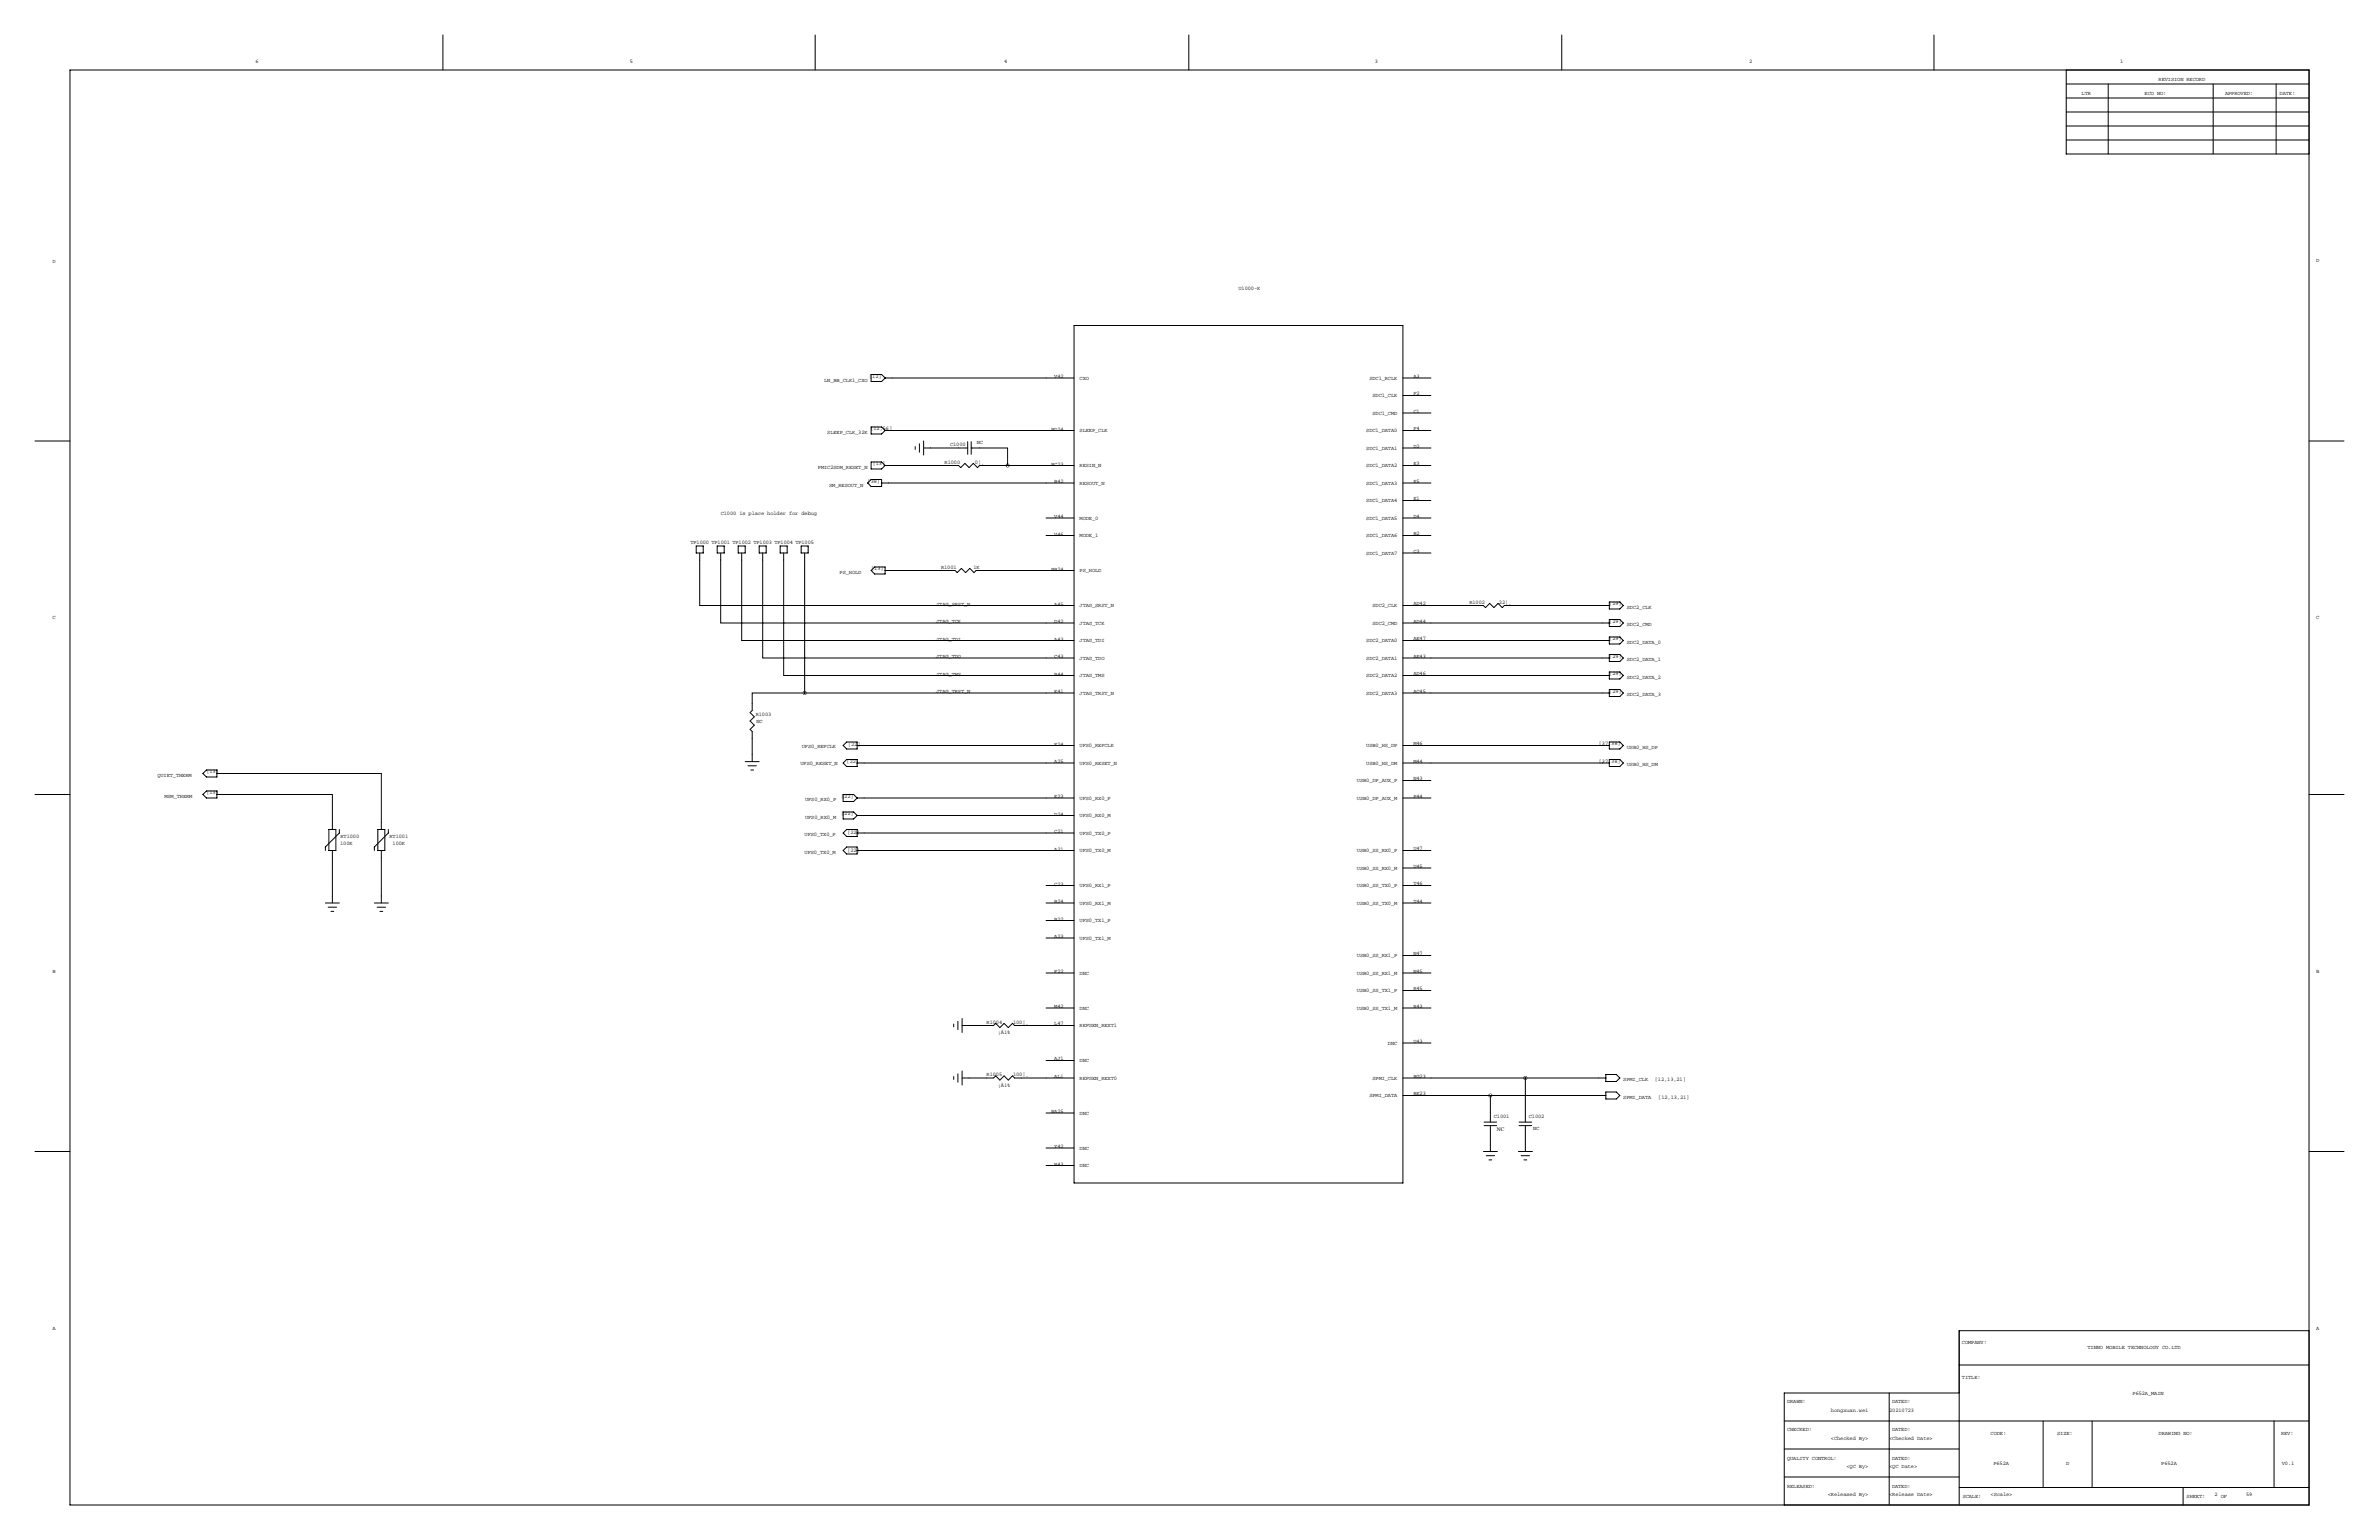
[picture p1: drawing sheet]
<svg xmlns="http://www.w3.org/2000/svg" width="864mm" height="559mm" viewBox="0 0 864 559" stroke-linecap="round" stroke-linejoin="round" font-family="sans-serif">
<defs><g id="words">
<g font-size="2">
<text x="92.7" y="22.9">6</text>
<text x="228.6" y="22.9">5</text>
<text x="364.5" y="22.9">4</text>
<text x="499.1" y="22.9">3</text>
<text x="635" y="22.9">2</text>
<text x="769.6" y="22.9">1</text>
<text x="783.6" y="29.2">REVISION RECORD</text>
<text x="755.7" y="34.3">LTR</text>
<text x="778.5" y="34.3">ECO NO:</text>
<text x="807.7" y="34.3">APPROVED:</text>
<text x="827.5" y="34.3">DATE:</text>
<text x="19.1" y="95.2">D</text>
<text x="840.7" y="95.2">D</text>
<text x="449.6" y="105.4">U1000-K</text>
<text x="315.5" y="137">[12]</text>
<text x="382.7" y="137.2">V42</text>
<text x="391.9" y="137.7">CXO</text>
<text x="497.1" y="137.7">SDC1_RCLK</text>
<text x="513.1" y="137.2">A3</text>
<text x="299.2" y="138.4">LN_BB_CLK1_CXO</text>
<text x="513.1" y="143.5">F2</text>
<text x="498.2" y="144.1">SDC1_CLK</text>
<text x="513.1" y="149.9">C1</text>
<text x="498.2" y="150.4">SDC1_CMD</text>
<text x="300.3" y="157.5">SLEEP_CLK_32K</text>
<text x="316" y="156">[12,56]</text>
<text x="344.9" y="161.8">C1000</text>
<text x="354.6" y="161.1">NC</text>
<text x="381.6" y="156.2">BD24</text>
<text x="391.9" y="156.8">SLEEP_CLK</text>
<text x="496" y="156.8">SDC1_DATA0</text>
<text x="513.1" y="156.2">F4</text>
<text x="496" y="163.1">SDC1_DATA1</text>
<text x="513.1" y="162.6">D2</text>
<text x="296.9" y="170.2">PMIC2SDM_RESET_N</text>
<text x="316.8" y="168.7">[13]</text>
<text x="342.9" y="168.2">R1000</text>
<text x="353.9" y="168.2">0¦¸</text>
<text x="381.6" y="168.9">BC23</text>
<text x="391.9" y="169.5">RESIN_N</text>
<text x="496" y="169.5">SDC1_DATA2</text>
<text x="513.1" y="168.9">E3</text>
<text x="301" y="176.5">SM_RESOUT_N</text>
<text x="315" y="175.1">[38]</text>
<text x="382.7" y="175.3">B42</text>
<text x="391.9" y="175.8">RESOUT_N</text>
<text x="496" y="175.8">SDC1_DATA3</text>
<text x="513.1" y="175.3">E5</text>
<text x="496" y="182.2">SDC1_DATA4</text>
<text x="513.1" y="181.6">E1</text>
<text x="261.6" y="186.7">C1000 is place holder for debug</text>
<text x="382.7" y="188">V44</text>
<text x="391.9" y="188.5">MODE_0</text>
<text x="496" y="188.5">SDC1_DATA5</text>
<text x="513.1" y="188">D4</text>
<text x="250.6" y="197.4">TP1000 TP1001 TP1002 TP1003 TP1004 TP1005</text>
<text x="382.7" y="194.3">V46</text>
<text x="391.9" y="194.9">MODE_1</text>
<text x="496" y="194.9">SDC1_DATA6</text>
<text x="513.1" y="194.3">B2</text>
<text x="496" y="201.2">SDC1_DATA7</text>
<text x="513.1" y="200.7">C3</text>
<text x="304.8" y="208.3">PS_HOLD</text>
<text x="316.2" y="206.8">[13]</text>
<text x="341.6" y="206.3">R1001</text>
<text x="353.3" y="206.3">1K</text>
<text x="381.6" y="207">BB24</text>
<text x="391.9" y="207.6">PS_HOLD</text>
<text x="339.9" y="219.7">JTAG_SRST_N</text>
<text x="382.7" y="219.7">A45</text>
<text x="391.9" y="220.3">JTAG_SRST_N</text>
<text x="498.2" y="220.3">SDC2_CLK</text>
<text x="513.1" y="219.7">AD42</text>
<text x="533.4" y="219">R1002</text>
<text x="544.1" y="219">22¦¸</text>
<text x="584.2" y="219.5">[29]</text>
<text x="590.6" y="221">SDC2_CLK</text>
<text x="19.1" y="224.8">C</text>
<text x="339.9" y="226.1">JTAG_TCK</text>
<text x="382.7" y="226.1">D42</text>
<text x="391.9" y="226.6">JTAG_TCK</text>
<text x="498.2" y="226.6">SDC2_CMD</text>
<text x="513.1" y="226.1">AD44</text>
<text x="584.2" y="225.9">[29]</text>
<text x="590.6" y="227.3">SDC2_CMD</text>
<text x="840.7" y="224.8">C</text>
<text x="339.9" y="232.4">JTAG_TDI</text>
<text x="382.7" y="232.4">A43</text>
<text x="391.9" y="233">JTAG_TDI</text>
<text x="496" y="233">SDC2_DATA0</text>
<text x="513.1" y="232.4">AE47</text>
<text x="584.2" y="232.2">[29]</text>
<text x="590.6" y="233.7">SDC2_DATA_0</text>
<text x="339.9" y="238.8">JTAG_TDO</text>
<text x="382.7" y="238.8">C43</text>
<text x="391.9" y="239.3">JTAG_TDO</text>
<text x="496" y="239.3">SDC2_DATA1</text>
<text x="513.1" y="238.8">AE43</text>
<text x="584.2" y="238.6">[29]</text>
<text x="339.9" y="245.1">JTAG_TMS</text>
<text x="382.7" y="245.1">B44</text>
<text x="391.9" y="245.7">JTAG_TMS</text>
<text x="496" y="245.7">SDC2_DATA2</text>
<text x="513.1" y="245.1">AD46</text>
<text x="584.2" y="244.9">[29]</text>
<text x="590.6" y="240">SDC2_DATA_1</text>
<text x="339.9" y="251.5">JTAG_TRST_N</text>
<text x="382.7" y="251.5">E41</text>
<text x="513.1" y="251.5">AC45</text>
<text x="584.2" y="251.3">[29]</text>
<text x="590.6" y="246.4">SDC2_DATA_2</text>
<text x="391.9" y="252">JTAG_TRST_N</text>
<text x="496" y="252">SDC2_DATA3</text>
<text x="590.6" y="252.7">SDC2_DATA_3</text>
<text x="274.3" y="259.9">R1003</text>
<text x="274.6" y="262.4">NC</text>
<text x="291.1" y="271.3">UFS0_REFCLK</text>
<text x="307.8" y="270.6">[22]</text>
<text x="382.7" y="270.5">F24</text>
<text x="391.9" y="271.1">UFS0_REFCLK</text>
<text x="496" y="271.1">USB0_HS_DP</text>
<text x="513.1" y="270.5">M46</text>
<text x="580.4" y="270.3">[37,38]</text>
<text x="590.6" y="271.8">USB0_HS_DP</text>
<text x="57.1" y="281.9">QUIET_THERM</text>
<text x="74.9" y="280.5">[13]</text>
<text x="290.6" y="277.6">UFS0_RESET_N</text>
<text x="307.3" y="276.9">[22]</text>
<text x="382.7" y="276.9">A25</text>
<text x="391.9" y="277.4">UFS0_RESET_N</text>
<text x="496" y="277.4">USB0_HS_DM</text>
<text x="513.1" y="276.9">M44</text>
<text x="580.4" y="276.7">[37,38]</text>
<text x="590.6" y="278.1">USB0_HS_DM</text>
<text x="492.6" y="283.8">USB0_DP_AUX_P</text>
<text x="513.1" y="283.2">N43</text>
<text x="59.7" y="289.6">MSM_THERM</text>
<text x="74.9" y="288.1">[13]</text>
<text x="292.3" y="290.8">UFS0_RX0_P</text>
<text x="305.4" y="289.4">[22]</text>
<text x="382.7" y="289.6">E23</text>
<text x="391.9" y="290.1">UFS0_RX0_P</text>
<text x="492.6" y="290.1">USB0_DP_AUX_M</text>
<text x="513.1" y="289.6">P44</text>
<text x="292.3" y="297.2">UFS0_RX0_M</text>
<text x="305.4" y="295.7">[22]</text>
<text x="382.7" y="295.9">D24</text>
<text x="391.9" y="296.5">UFS0_RX0_M</text>
<text x="123.6" y="304.1">RT1000</text>
<text x="141.4" y="304.1">RT1001</text>
<text x="292.1" y="303.5">UFS0_TX0_P</text>
<text x="307.6" y="302.6">[22]</text>
<text x="382.7" y="302.3">C21</text>
<text x="391.9" y="302.8">UFS0_TX0_P</text>
<text x="123.5" y="306.6">100K</text>
<text x="142.5" y="306.6">100K</text>
<text x="292.1" y="309.9">UFS0_TX0_M</text>
<text x="307.6" y="309.2">[22]</text>
<text x="382.7" y="308.6">A21</text>
<text x="391.9" y="309.2">UFS0_TX0_M</text>
<text x="492.6" y="309.2">USB0_SS_RX0_P</text>
<text x="513.1" y="308.6">U47</text>
<text x="492.6" y="315.5">USB0_SS_RX0_M</text>
<text x="513.1" y="315">U45</text>
<text x="382.7" y="321.3">C23</text>
<text x="391.9" y="321.9">UFS0_RX1_P</text>
<text x="492.6" y="321.9">USB0_SS_TX0_P</text>
<text x="513.1" y="321.3">T46</text>
<text x="382.7" y="327.7">B24</text>
<text x="391.9" y="328.2">UFS0_RX1_M</text>
<text x="492.6" y="328.2">USB0_SS_TX0_M</text>
<text x="513.1" y="327.7">T44</text>
<text x="382.7" y="334">B22</text>
<text x="391.9" y="334.6">UFS0_TX1_P</text>
<text x="382.7" y="340.4">A23</text>
<text x="391.9" y="340.9">UFS0_TX1_M</text>
<text x="492.6" y="347.3">USB0_SS_RX1_P</text>
<text x="513.1" y="346.7">N47</text>
<text x="19.1" y="353.1">B</text>
<text x="382.7" y="353.1">F22</text>
<text x="391.9" y="353.6">DNC</text>
<text x="492.6" y="353.6">USB0_SS_RX1_M</text>
<text x="513.1" y="353.1">N45</text>
<text x="840.7" y="353.1">B</text>
<text x="492.6" y="360">USB0_SS_TX1_P</text>
<text x="513.1" y="359.4">R45</text>
<text x="382.7" y="365.8">M42</text>
<text x="513.1" y="365.8">R43</text>
<text x="358.1" y="371.4">R1004</text>
<text x="367.7" y="371.4">100¦¸</text>
<text x="391.9" y="366.3">DNC</text>
<text x="492.6" y="366.3">USB0_SS_TX1_M</text>
<text x="362.2" y="375.2">¡À1%</text>
<text x="382.7" y="372.1">L47</text>
<text x="391.9" y="372.7">REFGEN_REXT1</text>
<text x="503.9" y="379">DNC</text>
<text x="513.1" y="378.5">U43</text>
<text x="382.7" y="384.8">AJ1</text>
<text x="391.9" y="385.4">DNC</text>
<text x="358.1" y="390.4">R1005</text>
<text x="362.2" y="394.3">¡À1%</text>
<text x="367.7" y="390.4">100¦¸</text>
<text x="382.7" y="391.2">AL1</text>
<text x="391.9" y="391.7">REFGEN_REXT0</text>
<text x="498.2" y="391.7">SPMI_CLK</text>
<text x="513.1" y="391.2">BG23</text>
<text x="589.3" y="392.4">SPMI_CLK</text>
<text x="600.7" y="392.3">[12,13,21]</text>
<text x="497.1" y="398.1">SPMI_DATA</text>
<text x="513.1" y="397.5">BE23</text>
<text x="589.3" y="398.8">SPMI_DATA</text>
<text x="602" y="398.6">[12,13,21]</text>
<text x="381.6" y="403.9">BA25</text>
<text x="391.9" y="404.4">DNC</text>
<text x="542.3" y="405.7">C1001</text>
<text x="555" y="405.7">C1002</text>
<text x="543.4" y="410.3">NC</text>
<text x="556.5" y="410">NC</text>
<text x="382.7" y="416.6">Y42</text>
<text x="391.9" y="417.1">DNC</text>
<text x="382.7" y="422.9">W43</text>
<text x="391.9" y="423.5">DNC</text>
<text x="19.1" y="482.6">A</text>
<text x="840.7" y="482.6">A</text>
<text x="712.2" y="487.7">COMPANY:</text>
<text x="757.8" y="489.5">TINNO MOBILE TECHNOLOGY CO.LTD</text>
<text x="712.2" y="500.4">TITLE:</text>
<text x="648.7" y="509.3">DRAWN:</text>
<text x="686.8" y="509.3">DATED:</text>
<text x="774.1" y="506">P652A_MAIN</text>
<text x="664.7" y="512.4">hongxuan.wei</text>
<text x="685.8" y="512.4">20210723</text>
<text x="648.7" y="519.4">CHECKED:</text>
<text x="686.8" y="519.4">DATED:</text>
<text x="722.6" y="520.7">CODE:</text>
<text x="746.8" y="520.7">SIZE:</text>
<text x="783.6" y="520.7">DRAWING NO:</text>
<text x="828" y="520.7">REV:</text>
<text x="664.7" y="522.5">&lt;Checked By&gt;</text>
<text x="685.8" y="522.5">&lt;Checked Date&gt;</text>
<text x="648.7" y="529.6">QUALITY CONTROL:</text>
<text x="670.3" y="532.7">&lt;QC By&gt;</text>
<text x="685.8" y="532.7">&lt;QC Date&gt;</text>
<text x="686.8" y="529.6">DATED:</text>
<text x="723.6" y="531.4">P652A</text>
<text x="750" y="531.4">D</text>
<text x="784.6" y="531.4">P652A</text>
<text x="828.3" y="531.4">V0.1</text>
<text x="648.7" y="539.8">RELEASED:</text>
<text x="686.8" y="539.8">DATED:</text>
<text x="663.5" y="542.8">&lt;Released By&gt;</text>
<text x="685.8" y="542.8">&lt;Release Date&gt;</text>
<text x="712.5" y="543.6">SCALE:</text>
<text x="722.6" y="542.8">&lt;Scale&gt;</text>
<text x="793.8" y="543.6">SHEET:</text>
<text x="803.9" y="542.8">2</text>
<text x="806.2" y="543.6">OF</text>
<text x="815.3" y="542.8">59</text>
</g>
</g></defs>
<g fill="none" stroke="#000" stroke-width=".36">
<path d="M160.8 12.7v12.7M295.9 12.7v12.7M431.5 12.7v12.7M566.9 12.7v12.7M702.1 12.7v12.7M25.4 25.4h812.8v520.7h-812.8zM750.1 35.6h88.1M750.1 30.5h88.1M750.1 25.4v30.5h88.1M765.3 30.5v25.4M803.4 30.5v25.4M826.3 30.5v25.4"/>
<path d="M750.1 50.8h88.1M750.1 45.7h88.1M750.1 40.6h88.1M389.9 118.1h119.4v311.2h-119.4zM316.2 135.9h3.8l1.3 1.3-1.3 1.2h-3.8zM321.3 137.2h68.6M509.3 137.2h10.1M316.2 154.9h3.8l1.3 1.3-1.3 1.3h-3.8zM321.3 156.2h68.6M509.3 156.2h10.1M509.3 143.5h10.1M509.3 149.9h10.1"/>
<path d="M12.7 160h12.7M315 175.3l1.2-1.3h3.8v2.5h-3.8zM316.2 167.6h3.8l1.3 1.3-1.3 1.3h-3.8zM320 175.3h69.9M321.3 168.9h26.7l.7 .8 1.6-1.6 1.5 1.6 1.5-1.6 1.5 1.6 .8-.8h34.3M332.2 162.1v1M333.8 161v3.1M335.3 162.6h16M335.3 160v5.1M351.3 160.3v4.5M352.6 160.3v4.5M352.6 162.6h13.2v6.3"/>
<path d="M509.3 168.9h10.1M509.3 175.3h10.1M509.3 162.6h10.1M838.2 160h12.7M252.7 198.1h2.6v2.6h-2.6zM260.4 198.1h2.5v2.6h-2.5zM268 198.1h2.5v2.6h-2.5zM275.6 198.1h2.5v2.6h-2.5zM283.2 198.1h2.6v2.6h-2.6zM290.8 198.1h2.6v2.6h-2.6zM379.7 188h10.2M379.7 194.3h10.2"/>
<path d="M509.3 188h10.1M509.3 194.3h10.1M509.3 181.6h10.1M254 200.7v19h135.9M261.6 200.7v25.4h128.3M269.2 200.7v31.7h120.7M276.9 200.7v38.1h113M284.5 200.7v44.4h105.4M292.1 200.7v50.8M316.2 207l1.3-1.3h3.8v2.6h-3.8zM321.3 207h25.4l.8 .8 1.5-1.6 1.5 1.6 1.5-1.6 1.6 1.6 .7-.8h35.6M509.3 219.7h29.2l.7 .8 1.6-1.6 1.5 1.6 1.5-1.6 1.5 1.6 .8-.8h38.1"/>
<path d="M509.3 200.7h10.1M584.2 218.4h3.8l1.3 1.3-1.3 1.3h-3.8zM509.3 226.1h74.9M509.3 232.4h74.9M509.3 238.8h74.9M584.2 224.8h3.8l1.3 1.3-1.3 1.2h-3.8zM584.2 231.1h3.8l1.3 1.3-1.3 1.3h-3.8zM584.2 237.5h3.8l1.3 1.3-1.3 1.2h-3.8zM292.1 251.5h-19l-.1 6.3-.7 .8 1.5 1.5-1.5 1.5 1.5 1.5-1.5 1.6 .8 .7-.1 11M389.9 251.5h-97.8M509.3 245.1h74.9M509.3 251.5h74.9"/>
<path d="M584.2 243.8h3.8l1.3 1.3-1.3 1.3h-3.8zM584.2 250.2h3.8l1.3 1.3-1.3 1.2h-3.8zM270.5 276.4h5.1M271.5 277.9h3.1M272.5 279.4h1.1M306.1 270.5l1.2-1.3h3.9v2.6h-3.9zM306.1 276.9l1.2-1.3h3.9v2.5h-3.9zM311.2 270.5h78.7M311.2 276.9h78.7M509.3 270.5h74.9M509.3 276.9h74.9M584.2 269.2h3.8l1.3 1.3-1.3 1.3h-3.8z"/>
<path d="M584.2 275.6h3.8l1.3 1.3-1.3 1.2h-3.8zM12.7 288.3h12.7M73.7 288.3l1.2-1.3h3.8v2.6h-3.8zM73.7 280.7l1.2-1.3h3.8v2.5h-3.8zM78.7 288.3h42l-.1 12.7M78.7 280.7h59.7v20.3M306.1 288.3h3.8l1.3 1.3-1.3 1.2h-3.8zM306.1 294.6h3.8l1.3 1.3-1.3 1.3h-3.8zM311.2 289.6h78.7M311.2 295.9h78.7M509.3 289.6h10.1M509.3 283.2h10.1"/>
<path d="M838.2 288.3h12.7M119.4 301h2.5v7.6h-2.5zM120.6 308.6v19.1M123.2 301v1.3l-5.1 5v1.3M137.2 301h2.5v7.6h-2.5zM138.4 308.6v19.1M141 301v1.3l-5.1 5v1.3M306.1 302.3l1.2-1.3h3.9v2.5h-3.9zM306.1 308.6l1.2-1.3h3.9v2.6h-3.9zM311.2 302.3h78.7M311.2 308.6h78.7M509.3 308.6h10.1"/>
<path d="M509.3 315h10.1M118.1 327.7h5.1M119.1 329.2h3.1M120.1 330.7h1.1M135.9 327.7h5.1M136.9 329.2h3.1M137.9 330.7h1M379.7 321.3h10.2M379.7 327.7h10.2M379.7 334h10.2M509.3 321.3h10.1M509.3 327.7h10.1"/>
<path d="M379.7 340.4h10.2M379.7 353.1h10.2M509.3 346.7h10.1M509.3 353.1h10.1M509.3 359.4h10.1M346.2 371.6v1M347.7 370.6v3M349.2 369.6v5M349.3 372.1h11.4l.7-.8 1.6 1.6 1.5-1.6 1.5 1.6 1.5-1.6 .8 .8h21.6M379.7 365.8h10.2M509.3 365.8h10.1M509.3 378.5h10.1"/>
<path d="M346.2 390.7v1M347.7 389.6v3.1M349.2 388.6v5.1M349.3 391.2h11.4l.7-.8 1.6 1.5 1.5-1.5 1.5 1.5 1.5-1.5 .8 .8h21.6M379.7 384.8h10.2M509.3 391.2h73.6M509.3 397.5h73.6M541 397.5v9.7M553.7 391.2v16M582.9 389.9h3.8l1.3 1.3-1.3 1.2h-3.8zM582.9 396.2h3.8l1.3 1.3-1.3 1.3h-3.8zM12.7 417.8h12.7"/>
<path d="M379.7 403.9h10.2M379.7 416.6h10.2M538.5 417.8h5.1M538.7 407.2h4.6M538.7 408.4h4.6M539.5 419.4h3M541 408.4v9.4M551.2 417.8h5.1M551.4 407.2h4.6M551.4 408.4h4.6M552.2 419.4h3M553.7 408.4v9.4"/>
<path d="M838.2 417.8h12.7M379.7 422.9h10.2M540.5 420.9h1M553.2 420.9h1M711.2 495.3h127M838.2 482.9h-127v63.2M647.7 515.6h190.5M685.8 505.5v40.6M711.2 505.5h-63.5v40.6M741.7 515.6v24.1M759.5 515.6v24.1M825.5 515.6v24.1"/>
<path d="M647.7 535.9h63.5M647.7 525.8h63.5M711.2 539.8h127M792.5 539.8v6.3"/>
</g>
<path d="M553.7 391.2a.05 .05 0 0 0 .1 0 .05 .05 0 0 0-.1 0zM541 397.5a.05 .05 0 0 0 .1 0 .05 .05 0 0 0-.1 0zM365.7 168.9a.05 .05 0 0 0 .1 0 .05 .05 0 0 0-.1 0z" fill="#000" stroke="#000" stroke-width="1.3"/>
<use href="#words"/>
</svg>
